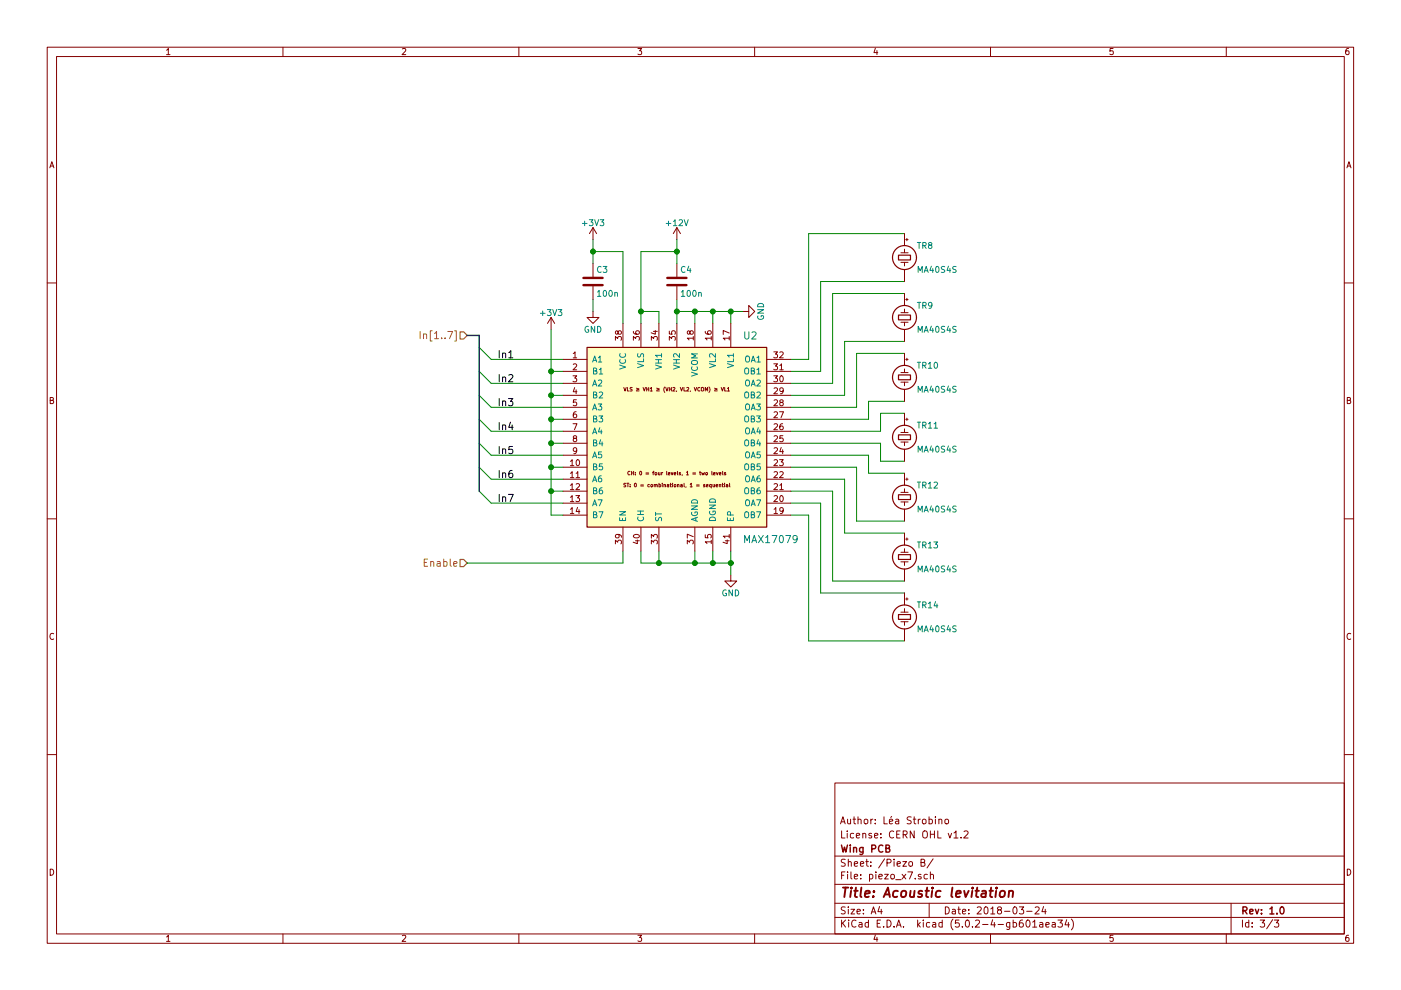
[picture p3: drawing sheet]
<svg xmlns="http://www.w3.org/2000/svg" width="297mm" height="210mm" viewBox="0 0 297 210" stroke-linecap="round" stroke-linejoin="round" font-family="sans-serif">
<g fill="none" stroke="#840000" stroke-width=".21">
<path d="M10 10h277v190h-277zM12 12h273v186h-273zM35.3 10.6l.4-.3v1.3M35.3 11.6h.7M60 10v2M85.3 10.4l.5-.1 .2 .3-.8 1h.8M110 10v2M135.3 10.3h.7l-.4 .5 .4 .1v.6l-.2 .1-.5-.1M160 10v2M185.6 10.2l-.3 1h.8M185.9 10.7v.9M210 10v2"/>
<path d="M236 10.3h-.6l-.1 .6 .6-.1 .1 .7-.2 .1-.5-.1M260 10v2M285.9 10.3h-.4l-.1 .3-.1 .7 .2 .3 .5-.1-.1-.7h-.4l-.2 .2M10.6 35.6l.4-1.3 .4 1.3M10.7 35.2h.6M285.6 35.6l.4-1.3 .4 1.3M285.7 35.2h.6M10 60h2M125.7 48.3v2.5M125.7 55.9v2.8M125.7 48.3l-.7 1.2M125.7 48.3l.8 1.2"/>
<path d="M143.5 48.3l-.8 1.2M143.5 48.3v2.5M143.5 48.3l.8 1.2M285 60h2M116.8 67.3l-.7 1.3M116.8 67.3v2.6M116.8 67.3l.8 1.3M125.7 66v1.3h1.3l-1.3 1.3-1.2-1.3h1.2M125.7 60.7v2.8M157.5 66h1.3v-1.2l1.2 1.2-1.2 1.3v-1.3M10.6 84.9l.6-.1 .1-.4-.7-.1v1.3h.6l.2-.5-.3-.2M285.6 84.9l.6-.1 .1-.4-.7-.1v1.3h.6l.2-.5-.3-.2"/>
<path d="M10 110h2M285 110h2M11.4 134.4a.58 .58 0 0 0-.8 .5 .58 .58 0 0 0 .8 .6M154.9 121.9v1.3h1.3l-1.3 1.3-1.2-1.3h1.2M286.4 134.4a.58 .58 0 0 0-.8 .5 .58 .58 0 0 0 .8 .6M10 160h2M285 160h2M177 166h108v32h-108zM178.2 174.7l.5-1.5 .5 1.5M178.4 174.2h.7M178.4 176.2v1.5h.7M179.6 176.2v.1"/>
<path d="M179.6 176.7v1M179.7 173.7l.1 .9 .3 .1 .2-.2M180.3 173.7v1M180.8 173.7h.6M181 176.8l-.4-.1-.3 .3v.5l.3 .2 .4-.1M181.1 173.2v1.3l.3 .2M181.6 177.2l.7-.2-.1-.2-.4-.1-.2 .2v.7h.6M181.9 173.8l.2-.1 .4 .1 .1 .9M181.9 173.2v1.5M182.9 176.8l.2-.1 .4 .1 .1 .9M182.9 176.7v1M183.3 173.8l.2-.1 .4 .1v.7l-.2 .2-.4-.2z"/>
<path d="M184.6 173.7v1M184.8 176.8l-.4-.1-.2 .2 .1 .2 .5 .1v.4h-.6M185.1 173.7l-.5 .3M185.4 177.2l.7-.2v-.2l-.5-.1-.2 .2 .1 .7h.6M185.6 174.5v.2M185.6 173.8v.1M186.8 177.5v.2M186.8 176.8v.1M187.4 173.2v1.5h.7M188.6 174.2l.7-.2-.1-.2-.4-.1-.2 .2v.7h.6M189.1 173.1l-.3 .2M189.5 176.3a.59 .59 0 0 0-.8 0 .59 .59 0 0 0-.1 .7 .56 .56 0 0 0 .3 .6 .56 .56 0 0 0 .6-.1"/>
<path d="M189.9 173.8h.6l.1 .9M190.1 176.9h.5M190.6 174l-.8 .3 .3 .4 .5-.1M190.8 176.2h-.7v1.5h.7M191.5 177l.7-.1 .1-.6-.3-.1h-.5v1.5M191.8 177l.5 .7M193.2 173.3l-.6-.1-.3 .3 .1 .3 .7 .2 .1 .2-.1 .3-.2 .2-.6-.1M193.6 173.7h.6M193.8 176.2v1.5l-.8-1.5v1.5M193.8 173.2v1.3l.4 .2M194.7 173.7v1M195.1 173.7l-.4 .3"/>
<path d="M195.6 173.8l.2-.1 .5 .1v.7l-.2 .2-.5-.2zM195.7 176.4a.5 .5 0 0 1 .6-.2 .5 .5 0 0 1 .3 .5v.5a.5 .5 0 0 1-.5 .5 .5 .5 0 0 1-.5-.5zM197 173.8l.4-.1 .3 .3-.1 .6h-.6M197 173.2v1.5M197.3 176.2v1.5M197.3 176.9h.8M198.1 176.2v1.5M198.3 173.2v.1M198.3 173.7v1M198.8 176.2v1.5h.7M199.1 173.8l.2-.1 .3 .1 .1 .9M199.1 173.7v1"/>
<path d="M200.4 173.8l.2-.1 .4 .1v.7l-.2 .2-.4-.2zM201 176.7l.4 1 .4-1M202.3 176.6l.4-.4v1.5M202.3 177.7h.8M203.8 177.5v.2M204.4 176.3l.6-.1 .3 .4-1 1.1h1M10.6 184.3a.65 .65 0 0 1 .8 .6 .65 .65 0 0 1-.8 .7zM35.3 198.7l.4-.4v1.3M35.3 199.6h.7M60 198v2M85.3 198.4l.5-.1 .2 .4-.8 .9h.8M110 198v2"/>
<path d="M135.3 198.3h.7l-.4 .5 .4 .1v.6l-.2 .1-.5-.1M160 198v2M177 194.5h108M177 191.5h108M177 187.5h108M177 181.5h108M178.4 195.1v1.5M178.4 185.6h.5M178.6 195.7l.7 .9M179.1 184.9h-.7v1.5M179.2 192.4l-.6-.1-.2 .3 .1 .3 .6 .3v.4l-.2 .2-.5-.1M179.2 182.2h-.6l-.2 .2 .1 .4 .6 .3v.4l-.2 .2-.5-.1"/>
<path d="M179.3 195.1l-.9 .8M179.7 184.9v.1M179.7 185.4v1M179.9 192.3v.1M179.9 182.8l.2-.1 .3 .1 .1 .9M179.9 182.2v1.5M179.9 192.8v1M179.9 195.1v.1M179.9 195.6v1M180.4 192.8h.8l-.8 1h.8M180.4 184.9v1.3l.2 .2M181.1 185.9l.7-.2v-.3h-.4l-.3 .2 .1 .7h.6"/>
<path d="M181.1 183.2l.7-.2v-.2l-.4-.1-.3 .2 .1 .7h.6M181.5 195.2a.59 .59 0 0 0-.8 0 .59 .59 0 0 0-.1 .7 .56 .56 0 0 0 .3 .6 .56 .56 0 0 0 .6-.1M181.7 193.3l.7-.2-.1-.2-.4-.1-.2 .2 .1 .7h.5M182.1 195.7h.6l.1 .9M182.4 183.2l.7-.2v-.2l-.5-.1-.2 .2 .1 .7h.6M182.5 186.2v.2M182.5 185.4v.2M182.8 195.9l-.5 .1-.2 .2 .2 .4 .5-.1M183.1 193.6v.2M183.1 192.9v.1M183.6 182.7h.5M183.8 182.2v1.3l.3 .2"/>
<path d="M184.1 195.7l-.4-.1-.3 .3 .1 .5 .2 .2 .4-.1M184.1 195.1v1.5M184.4 185.4h.4l.3 .2-.1 .6-.2 .2-.4-.1M184.4 185.4v1.5M184.6 183.5v.2M184.6 182.8v.1M184.7 193.8l.5-1.5 .5 1.5M184.8 193.3h.8M185.6 198.2l-.3 1h.8M185.7 184.9v.1M185.7 185.4v1M185.9 198.7v.9"/>
<path d="M186 195.8h.5M186.3 185.9l.8-.2-.1-.3h-.4l-.3 .2 .1 .7h.6M186.5 192.2l-.4 1.1h1M186.7 195.1h-.7v1.5h.7M186.8 192.8v1M187.4 196.4v.2M187.6 185.4h.7l-.7 1h.7M187.6 182.1l-1.3 1.9M188.1 195.1a.76 .76 0 0 1 .8 .7 .76 .76 0 0 1-.8 .8zM188.1 183l.7-.1 .1-.2-.1-.4-.2-.1h-.5v1.5M188.9 185.5l.2-.1 .5 .1v.7l-.3 .2-.4-.2zM189.6 196.4v.2"/>
<path d="M189.6 182.2v.1M189.6 182.7v1M189.9 186.5h1.2M190.1 196.6l.5-1.5 .5 1.5M190.2 183.2l.7-.2-.1-.2-.4-.1-.2 .2 .1 .7h.5M190.2 196.1h.7M191.3 185.4l.7 1M191.4 182.7h.8l-.8 1h.8M191.6 196.4v.2M192 185.4l-.7 1M192.5 184.9h1l-.7 1.5M192.8 182.8l.2-.1 .4 .1v.7l-.2 .2-.4-.2z"/>
<path d="M194.1 186.2v.2M194.6 195.1v1.5M194.7 196l.4 .6M195.1 195.6l-.5 .5M195.3 185.4h-.4l-.2 .2 .1 .2 .5 .1v.4h-.6M195.3 182.9l.7-.1v-.5l-.7-.1v1.5h.5l.3-.2v-.3l-.3-.3M195.8 195.1v.1M195.8 195.6v1M196.6 185.4h-.4l-.3 .2 .1 .6 .2 .2 .4-.1M197 191.5v3M197.1 195.7l-.4-.1-.3 .3 .1 .5 .2 .2 .4-.1M197.3 185.5l.2-.1h.3l.1 1"/>
<path d="M197.3 184.9v1.5M197.8 195.7h.5l.1 .9M197.8 182.1l-1.3 1.9M198.4 195.9l-.7 .3 .2 .4 .5-.1M199.8 195.7l-.5-.1-.2 .3v.5l.2 .2 .5-.1M199.8 195.1v1.5M200.4 192.3a.75 .75 0 0 1 .9 .7 .75 .75 0 0 1-.9 .8zM201.9 192.9h.6l.1 .9M202.1 194.9a1.71 1.71 0 0 0 0 2.3M202.6 193.1l-.5 .1-.2 .2 .2 .4 .5-.1M203.1 192.8h.5M203.3 192.3v1.3l.3 .2"/>
<path d="M203.3 195.1h-.7l-.1 .7 .8-.1 .1 .2-.1 .5-.2 .2-.6-.2M204 196.4v.2M204.1 193.3l.7-.2-.1-.2-.4-.1-.2 .2v.7h.6M204.8 195.2l.3-.1a.81 .81 0 0 1 .5 .7 .81 .81 0 0 1-.5 .8l-.3-.2-.1-.4zM205.4 193.6v.2M205.4 192.9v.1M206.2 196.4v.2M206.8 195.2l.6-.1 .2 .1 .1 .3-.9 1.1h.9M207.2 192.4l.6-.1 .3 .4-1 1.1h1M208.3 196h1.2M208.8 192.4l.3-.1a.86 .86 0 0 1-.1 1.5 1 1 0 0 1-.2-1.4zM210 198v2"/>
<path d="M210.1 192.7l.4-.4v1.5M210.1 193.8h.8M210.5 195l-.4 1.1h.9M210.8 195.6v1M211.6 196h1.2M211.8 192.9l-.3-.3 .1-.2 .2-.1 .4 .1 .1 .2v.2l-.5 .1-.3 .3 .1 .4 .2 .2h.3l.2-.3v-.3l-.2-.3M213 193.2h1.1M214.1 195.6l-.1 1.3-.2 .2-.3-.1M214.1 195.7l-.4-.1-.3 .3 .1 .5 .2 .2 .4-.1M214.8 195.7l.4-.1 .3 .3v.5l-.3 .2-.4-.1M214.8 195.1v1.5M214.9 192.4l.2-.1a.8 .8 0 0 1 .5 .7 .8 .8 0 0 1-.5 .8l-.3-.6z"/>
<path d="M216.1 192.3h.9l-.4 .6 .4 .1v.6l-.2 .2-.7-.2M216.8 195.1h-.4a1.11 1.11 0 0 0-.1 1.4l.4 .1 .2-.2 .1-.5-.3-.2h-.4l-.2 .2M217.7 195.2l.2-.1a.8 .8 0 0 1 .5 .7 .8 .8 0 0 1-.5 .8l-.4-.6zM217.7 193.2h1.1M218.9 195.5l.5-.4v1.5M218.9 196.6h.9M219.5 192.4l.5-.1 .3 .1v.3l-.9 1.1h.9M220.4 195.7h.6l.1 .9M221.1 195.9l-.5 .1-.2 .2 .2 .4 .5-.1M221.3 192.2l-.4 1.1h.9M221.6 192.8v1M221.7 196.1l.8-.2-.1-.2-.5-.1-.2 .2 .1 .7h.6"/>
<path d="M223.1 195.7h.6v.9M223.7 195.9l-.5 .1-.2 .2 .2 .4 .5-.1M224.3 195.1h.9l-.5 .6 .5 .1v.6l-.3 .2-.6-.2M226.2 195l-.4 1.1h.9M226.5 195.6v1M227.2 194.9a1.71 1.71 0 0 1 0 2.3M236 198.3h-.6l-.1 .6 .6-.1 .1 .7-.2 .1-.5-.1M260 198v2M261 191.5v6.5M263.4 195.1v1.5M264.8 195.7l-.5-.1-.2 .3 .1 .6h.6M264.8 195.1v1.5"/>
<path d="M265.5 196.4v.2M265.5 195.7v.1M267.2 195.1h.9l-.5 .6 .4 .1v.6l-.2 .2-.6-.2M269.8 195l-1.2 1.9M270.2 195.1h.9l-.5 .6 .4 .1v.6l-.2 .2-.6-.2M285.6 184.3a.65 .65 0 0 1 .8 .6 .65 .65 0 0 1-.8 .7zM285.9 198.3h-.4l-.1 .3-.1 .7 .2 .3 .5-.1-.1-.7h-.4l-.2 .2"/>
</g>
<g fill="none" stroke="#840000" stroke-width=".3">
<path d="M178.4 179.2l.4 1.5 .2-1.1 .3 1.1 .4-1.5M180.3 179.2v.1M180.3 179.7v1M181 179.8l.2-.1 .3 .1 .1 .9M181 179.7v1M183 179.7v1.2l-.3 .3-.4-.1M183 179.8l-.5-.1-.3 .3 .1 .5 .2 .2 .5-.1M184.8 180l.7-.1 .2-.2-.2-.5h-.7v1.5M187.2 179.3a.59 .59 0 0 0-.8 0 .59 .59 0 0 0-.1 .7 .56 .56 0 0 0 .2 .6 .56 .56 0 0 0 .7-.1M187.8 179.9l.7-.1v-.5l-.7-.1v1.5h.6l.2-.2 .1-.3-.4-.3M263.5 193.1l.7-.1 .2-.2-.1-.4-.2-.1h-.6v1.5M263.9 193.1l.5 .7"/>
<path d="M265 193.3l.7-.2-.1-.2-.4-.1-.2 .2v.7h.6M266.2 192.8l.3 1 .4-1M267.5 193.6v.2M267.5 192.9v.1M269.2 192.7l.5-.4v1.5M269.2 193.8h.9M270.7 193.6v.2M271.5 192.4l.2-.1a.8 .8 0 0 1 .6 .7 .8 .8 0 0 1-.6 .8l-.3-.6z"/>
</g>
<g fill="none" stroke="#840000" stroke-width=".41">
<path d="M178.7 188.2h1.2M179.3 188.2l-.3 2M180.4 188.9l-.1 1.3M180.5 188.2v.2l.1-.1-.1-.1v.2M181.1 188.9h.8M181.5 188.2l-.2 1.7v.2l.4 .1M182.6 188.2l-.2 1.7 .3 .3M183.4 189.5l1-.2v-.3l-.6-.1-.3 .3-.1 .9h.8M185.2 190l-.1 .2M185.3 189l.1 .1-.1 .1v-.2v.2M187.4 190.2l.9-2 .4 2M187.6 189.6h1"/>
<path d="M190.4 189l-.6-.1-.3 .2-.2 .7 .3 .4 .6-.1M191.2 189.1l.3-.2 .6 .2v.7l-.5 .4a.48 .48 0 0 1-.6-.4zM193.1 188.9l-.1 1.2 .5 .1 .3-.2M193.9 188.9l-.1 1.3M195.5 189a.52 .52 0 0 0-.8 .3l.3 .2 .5 .1v.3l-.3 .3-.6-.1M196.2 188.9h.8M196.6 188.2l-.2 1.7v.2l.4 .1M197.6 188.9l-.1 1.3M197.7 188.2v.2l.1-.1-.1-.1v.2M199.4 189h-.7l-.2 .3-.1 .5 .3 .4 .6-.1M201.9 188.2l-.2 1.7 .3 .3M202.7 189.5l1-.2v-.3l-.6-.1-.3 .3-.1 .9h.8"/>
<path d="M204.4 188.9l.3 1.3 .7-1.3M206.1 188.9l-.1 1.3M206.2 188.2v.2M206.8 188.9h.8M207.2 188.2l-.2 1.7v.2l.4 .1M208.2 189h.8l-.1 1.2M209 189.3l-.6 .1a.4 .4 0 0 0-.4 .4 .4 .4 0 0 0 .3 .4l.6-.1M209.8 188.9h.7M210.1 188.2l-.2 1.7 .1 .2 .4 .1M211.2 188.9l-.2 1.3M211.3 188.2l-.1 .1 .1 .1v-.2v.2M212.1 189.1l.3-.2 .6 .2v.7l-.4 .4-.6-.2z"/>
<path d="M213.9 189.1l.4-.2 .4 .1v1.2M214 188.9l-.2 1.3"/>
</g>
<g fill="none" stroke="#008484" stroke-width=".21">
<path d="M123.5 47.4h1M124 46.9v1M124.9 46.6h.8l-.4 .5 .4 .1v.4l-.2 .3-.6-.2M126.1 46.6l.4 1.3 .4-1.3M127.2 46.6h.8l-.4 .5 .4 .1v.5l-.2 .2-.6-.2M127.5 56.6a.56 .56 0 0 0-.8 .5 .56 .56 0 0 0 .8 .5M127.9 56.5h.8l-.5 .5 .4 .1 .1 .4-.3 .3-.5-.2M141.2 47.4h1M141.7 46.9v1M142.8 46.9l.3-.3v1.3M142.8 47.9h.7M144 46.7l.5-.1 .2 .3-.8 1h.8"/>
<path d="M145.1 46.6l.4 1.3 .4-1.3M114.6 66.4h1M115.1 65.9v1M116.1 65.6h.7l-.4 .5 .4 .1v.5l-.2 .2-.5-.1M117.2 65.6l.4 1.3 .4-1.3M118.3 65.6h.8l-.4 .5 .4 .1v.6l-.2 .1-.6-.1M124.7 69.3a.59 .59 0 0 0-.7 .5 .59 .59 0 0 0 .7 .6l.1-.5h-.2M126.1 69.2v1.3l-.8-1.3v1.3M126.7 61.9l.3-.3v1.2M126.7 62.8h.7M126.7 69.2a.64 .64 0 0 1 .7 .6 .64 .64 0 0 1-.7 .7zM128 61.7l.2-.1a.69 .69 0 0 1 .4 .6 .69 .69 0 0 1-.4 .6l-.3-.4z"/>
<path d="M129.2 61.7l.2-.1a.67 .67 0 0 1 .4 .6 .67 .67 0 0 1-.4 .6l-.3-.4zM130.4 62.1h.4l.1 .7M130.4 62v.8M160.6 65.7h1.3l-1.3 .7h1.3M160.7 67a.59 .59 0 0 0 .6 .7 .59 .59 0 0 0 .5-.7l-.4-.1v.3M160.8 64.5a.66 .66 0 0 1 .8-.1 .66 .66 0 0 1 .3 .6h-1.3zM153.9 125.1a.59 .59 0 0 0-.7 .6 .59 .59 0 0 0 .7 .6l.1-.5h-.2M155.3 125.1v1.2l-.7-1.2v1.2M155.9 125.1a.64 .64 0 0 1 .7 .6 .64 .64 0 0 1-.7 .6z"/>
</g>
<path d="M123.7 58.9h4.1M123.7 60.5h4.1" fill="none" stroke="#840000" stroke-width=".51"/>
<path d="M135.9 53.3v12.7h3.8v2.6M143.5 63.5v2.5h3.8v2.6M154.9 66v2.6" fill="none" stroke="#008400" stroke-width=".21"/>
<circle cx="147.3" cy="66" r=".51" fill="#008400"/>
<circle cx="147.3" cy="66" r=".51" fill="none" stroke="#008400" stroke-width=".25"/>
<path d="M151.1 66v2.6" fill="none" stroke="#008400" stroke-width=".21"/>
<circle cx="151.1" cy="66" r=".51" fill="#008400"/>
<circle cx="151.1" cy="66" r=".51" fill="none" stroke="#008400" stroke-width=".25"/>
<circle cx="154.9" cy="66" r=".51" fill="#008400"/>
<circle cx="154.9" cy="66" r=".51" fill="none" stroke="#008400" stroke-width=".25"/>
<path d="M125.7 50.8v2.5h6.4v15.3M125.7 63.5v2.5" fill="none" stroke="#008400" stroke-width=".21"/>
<circle cx="125.7" cy="53.3" r=".51" fill="#008400"/>
<circle cx="125.7" cy="53.3" r=".51" fill="none" stroke="#008400" stroke-width=".25"/>
<path d="M143.5 50.8v2.5h-7.6" fill="none" stroke="#008400" stroke-width=".21"/>
<circle cx="135.9" cy="66" r=".51" fill="#008400"/>
<circle cx="135.9" cy="66" r=".51" fill="none" stroke="#008400" stroke-width=".25"/>
<circle cx="143.5" cy="53.3" r=".51" fill="#008400"/>
<circle cx="143.5" cy="53.3" r=".51" fill="none" stroke="#008400" stroke-width=".25"/>
<circle cx="143.5" cy="66" r=".51" fill="#008400"/>
<circle cx="143.5" cy="66" r=".51" fill="none" stroke="#008400" stroke-width=".25"/>
<path d="M135.9 119.4h3.8" fill="none" stroke="#008400" stroke-width=".21"/>
<circle cx="147.3" cy="119.4" r=".51" fill="#008400"/>
<circle cx="147.3" cy="119.4" r=".51" fill="none" stroke="#008400" stroke-width=".25"/>
<path d="M151.1 116.8v2.6M154.9 116.8v2.6" fill="none" stroke="#008400" stroke-width=".21"/>
<circle cx="151.1" cy="119.4" r=".51" fill="#008400"/>
<circle cx="151.1" cy="119.4" r=".51" fill="none" stroke="#008400" stroke-width=".25"/>
<path d="M135.9 116.8v2.6M139.7 116.8v2.6" fill="none" stroke="#008400" stroke-width=".21"/>
<circle cx="139.7" cy="119.4" r=".51" fill="#008400"/>
<circle cx="139.7" cy="119.4" r=".51" fill="none" stroke="#008400" stroke-width=".25"/>
<path d="M116.8 99.1h2.6" fill="none" stroke="#008400" stroke-width=".21"/>
<circle cx="116.8" cy="99.1" r=".51" fill="#008400"/>
<circle cx="116.8" cy="99.1" r=".51" fill="none" stroke="#008400" stroke-width=".25"/>
<path d="M116.8 88.9h2.6" fill="none" stroke="#008400" stroke-width=".21"/>
<circle cx="116.8" cy="88.9" r=".51" fill="#008400"/>
<circle cx="116.8" cy="88.9" r=".51" fill="none" stroke="#008400" stroke-width=".25"/>
<path d="M116.8 83.8h2.6" fill="none" stroke="#008400" stroke-width=".21"/>
<circle cx="116.8" cy="83.8" r=".51" fill="#008400"/>
<circle cx="116.8" cy="83.8" r=".51" fill="none" stroke="#008400" stroke-width=".25"/>
<path d="M116.8 78.7h2.6" fill="none" stroke="#008400" stroke-width=".21"/>
<circle cx="116.8" cy="78.7" r=".51" fill="#008400"/>
<circle cx="116.8" cy="78.7" r=".51" fill="none" stroke="#008400" stroke-width=".25"/>
<circle cx="154.9" cy="119.4" r=".51" fill="#008400"/>
<circle cx="154.9" cy="119.4" r=".51" fill="none" stroke="#008400" stroke-width=".25"/>
<g fill="none" stroke="#848400" stroke-width=".21">
<path d="M89.1 70.3v1.5M89.8 70.9l.2-.1 .4 .1v.9M89.8 70.8v1M91.6 70.1h-.4v2.2h.4M92.1 70.7l.5-.4v1.5M92.1 71.8h.9M93.6 71.7v.1M94.4 71.7v.1M94.9 70.3h1.1l-.7 1.5M96.4 70.1h.3v2.2h-.3M89.9 119.3h.5M90.7 118.5h-.8v1.6h.8"/>
<path d="M91.3 119.2l.2-.2 .4 .1 .1 1M91.3 119v1.1M92.7 119.1h.6v1M93.3 119.4l-.5 .1-.2 .2 .2 .4 .5-.1M94.1 119.1l.4-.1 .3 .3-.1 .7h-.6M94.1 118.5v1.6M95.5 118.5v1.3l.2 .3M96.2 119.6l.7-.2-.1-.3-.4-.1-.2 .3v.7h.6"/>
</g>
<path d="M97.5 70.4h.8l.8 .7-.8 .8h-.8zM97.5 118.6h.8l.8 .8-.8 .7h-.8z" fill="none" stroke="#848400" stroke-width=".25"/>
<path d="M101.6 73.7l2.5 2.5h15.3M101.6 78.7l2.5 2.6h15.3M101.6 83.8l2.5 2.6h15.3M101.6 88.9l2.5 2.5h15.3M101.6 94l2.5 2.5h15.3M101.6 104.1l2.5 2.6h15.3M119.4 104.1h-2.6v5.1h2.6M132.1 116.8v2.6h-33M147.3 116.8v2.6" fill="none" stroke="#008400" stroke-width=".21"/>
<path d="M99.1 71.1h2.5" fill="none" stroke="#000084" stroke-width=".3"/>
<g fill="none" stroke="#000" stroke-width=".21">
<path d="M105.8 74.3v1.6M105.8 79.4v1.5M106.6 75l.2-.1h.3l.1 1M106.6 74.9v1M106.6 79.9v1M107.9 74.8l.4-.5v1.6M107.9 79.6l.6-.2 .2 .5-.9 1h.9M107.9 75.9h.8M105.8 84.5v1.5M105.8 89.6v1.5M105.8 94.7v1.5M106.6 80.1l.2-.2 .3 .1 .1 .9"/>
<path d="M106.6 85.1l.2-.1 .3 .1 .1 .9M106.6 90.2l.2-.1 .3 .1 .1 .9M106.6 95.3l.2-.1 .3 .1 .1 .9M106.6 85v1M106.6 90.1v1M106.6 95.2v1M107.8 84.5h.9l-.5 .6 .5 .1v.7l-.2 .1-.7-.1M108.2 89.5l-.3 1.1h.9M108.6 90.1v1M108.7 94.7h-.7l-.1 .7 .7-.1 .1 .2v.5l-.2 .2-.6-.2M105.8 104.8v1.5M106.6 105.5l.2-.2 .3 .1 .1 .9"/>
<path d="M106.6 105.3v1M107.8 104.8h1l-.6 1.5"/>
</g>
<circle cx="116.8" cy="104.1" r=".51" fill="#008400"/>
<circle cx="116.8" cy="104.1" r=".51" fill="none" stroke="#008400" stroke-width=".25"/>
<path d="M101.6 99.1l2.5 2.5h15.3M116.8 94h2.6" fill="none" stroke="#008400" stroke-width=".21"/>
<path d="M105.8 99.7v1.6M108.6 99.7l-.4 .1a1.04 1.04 0 0 0 0 1.5l.5-.2v-.5l-.2-.3-.5 .1-.1 .2M106.6 100.4l.2-.1h.3l.1 1M106.6 100.3v1" fill="none" stroke="#000" stroke-width=".21"/>
<circle cx="116.8" cy="94" r=".51" fill="#008400"/>
<circle cx="116.8" cy="94" r=".51" fill="none" stroke="#008400" stroke-width=".25"/>
<g fill="none" stroke="#008400" stroke-width=".21">
<path d="M191.8 59.7h-17.8v19h-6.4M191.8 49.5h-20.3v26.7h-3.9M191.8 74.9h-10.2v11.5h-14M191.8 72.4h-12.7v11.4h-11.5M191.8 62.2h-15.3v19.1h-8.9M167.6 94h19.1v3.8h5.1M167.6 96.5h16.6v3.8h7.6M167.6 99.1h14v11.4h10.2M191.8 87.6h-5.1v3.8h-19.1M191.8 85.1h-7.6v3.8h-16.6M167.6 101.6h11.5v11.4h12.7M167.6 104.1h8.9v19.1h15.3"/>
<path d="M167.6 106.7h6.4v19h17.8M167.6 109.2h3.9v26.7h20.3"/>
</g>
<path d="M141.5 58.9h4M141.5 60.5h4" fill="none" stroke="#840000" stroke-width=".51"/>
<path d="M143.5 55.9v2.8M143.5 60.7v2.8" fill="none" stroke="#840000" stroke-width=".21"/>
<path d="M145.2 56.6a.56 .56 0 0 0-.8 .5 .56 .56 0 0 0 .8 .5M146 56.4l-.3 .9h.8M146.3 56.9v.9M144.4 61.9l.4-.3v1.2M144.4 62.8h.8M145.8 61.7l.2-.1a.69 .69 0 0 1 .4 .6 .69 .69 0 0 1-.4 .6l-.3-.4zM147 61.6h.2a.67 .67 0 0 1 .4 .6 .67 .67 0 0 1-.4 .6 .83 .83 0 0 1-.2-1.2zM148.1 62.1h.5l.1 .7M148.1 62v.8" fill="none" stroke="#008484" stroke-width=".21"/>
<path d="M124.5 73.7h38.1v38.1h-38.1z" fill="#ffffc2"/>
<g fill="none" stroke="#840000" stroke-width=".25">
<path d="M190.5 54.1h2.5v1h-2.5zM124.5 73.7h38.1v38.1h-38.1zM190.5 66.8h2.5v1h-2.5zM190.5 79.5h2.5v1h-2.5zM190.5 92.2h2.5v1h-2.5zM190.5 104.9h2.5v1h-2.5zM190.5 117.6h2.5v1h-2.5zM190.5 130.3h2.5v1h-2.5z"/>
<circle cx="191.8" cy="54.6" r="2.54"/>
<circle cx="191.8" cy="67.3" r="2.54"/>
<circle cx="191.8" cy="92.7" r="2.54"/>
<circle cx="191.8" cy="80" r="2.54"/>
<circle cx="191.8" cy="118.1" r="2.54"/>
<circle cx="191.8" cy="105.4" r="2.54"/>
<circle cx="191.8" cy="130.8" r="2.54"/>
</g>
<g fill="none" stroke="#840000" stroke-width=".21">
<path d="M191 55.6h1.5M191 53.6h1.5M191.8 49.5v2.6M191.8 52.8v.8M191.8 55.6v.8M191.8 57.2v2.5M192 50.8h.5M192.3 50.5v.6M119.4 76.2h5.1M119.4 78.7h5.1M121.5 79.7h.8l-.5 .5 .4 .1 .1 .4-.3 .2-.5-.1M121.5 75l.4-.4v1.3"/>
<path d="M121.5 77.3l.5-.2 .3 .4-.8 .9h.8M121.5 75.9h.8M130.5 72.1v-.8l.5 .5 .1-.4h.5l.1 .2-.1 .5M131 70.4l.3-.3h.2l.2 .3v.3l-.2 .2-.4-.1-.1-.4-.2-.3-.3 .3 .1 .4h.3l.1-.2M132.1 68.6v5.1M134.3 72.1v-.8l.5 .5 .1-.4h.5l.2 .2-.2 .5M134.3 70.3l.1 .4 .4 .2 .6-.1 .1-.5-.2-.2-.5 .2v.3l.2 .3M135.9 68.6v5.1M138.1 72.1v-.8l.5 .5 .1-.4h.5l.2 .2-.2 .5M138.5 70.3h.9M138.9 70.1v.8l-.9-.3M139.7 68.6v5.1"/>
<path d="M141.9 72.1v-.8l.5 .5 .1-.4h.6l.1 .2-.1 .5M141.9 70.2v.6l.6 .1-.1-.5 .2-.3h.4l.2 .3-.1 .5M143.5 68.6v5.1M146.3 70.4l.2-.3h.3l.2 .3-.1 .3-.1 .2-.4-.1-.1-.4-.3-.3-.3 .3 .1 .4h.4l.1-.2M147 71.7h-1.3l.4 .4M147 71.3v.8M147.3 68.6v5.1M149.5 70.3l.2 .4 .4 .2 .6-.1v-.5l-.1-.2-.5 .2-.1 .3 .3 .3M150.8 71.7h-1.3l.4 .4M150.8 71.3v.8M151.1 68.6v5.1M154.6 71.7h-1.3l.4 .4"/>
<path d="M154.6 70.6l-1.3-.5v.8M154.6 71.3v.8M154.9 68.6v5.1M162.6 76.2h5M162.6 78.7h5M164.1 79.7h.7l-.4 .5 .4 .1v.5l-.2 .1-.5-.1M164.1 77.1h.7l-.4 .5 .4 .1v.6l-.2 .1-.5-.1M164.1 74.6h.7l-.4 .5 .4 .1v.5l-.2 .2-.5-.2M165.3 77.5l.4-.4v1.3M165.3 74.7l.5-.1 .3 .4-.8 .9h.8M165.3 78.4h.8M165.5 79.8l.1-.1a.67 .67 0 0 1 .5 .6 .67 .67 0 0 1-.5 .6 .83 .83 0 0 1-.1-1.1z"/>
<path d="M191 68.3h1.5M191 66.3h1.5M191 79h1.5M191.8 62.2v2.6M191.8 65.5v.8M191.8 68.3v.8M191.8 69.9v2.5M191.8 74.9v2.6M191.8 78.2v.8M192 76.2h.5M192 63.5h.5M192.3 63.2v.6"/>
<path d="M192.3 75.9v.6M119.4 99.1h5.1M119.4 96.5h5.1M119.4 94h5.1M119.4 91.4h5.1M119.4 88.9h5.1M119.4 86.4h5.1M119.4 83.8h5.1M119.4 81.3h5.1M120.9 97.8l.4-.3v1.2M120.9 98.7h.8M121.5 89.8h.8l-.5 1.3"/>
<path d="M121.8 92.9l-.3-.3 .3-.2h.2l.3 .2-.1 .2-.7 .4v.2l.3 .2h.3l.2-.2v-.2l-.3-.3M121.8 82.2l-.3 .9h.8M122.1 87.3h-.2a.79 .79 0 0 0-.1 1.3l.3-.1 .2-.5-.3-.2h-.2l-.3 .2M122.1 82.7v.8M122.2 84.8h-.6l-.1 .6 .5-.2 .3 .3v.3l-.3 .2-.5-.1M122.3 97.6l.2-.1a.67 .67 0 0 1 .4 .6 .67 .67 0 0 1-.4 .6l-.4-.5zM122.3 95.5l-.3 .2h-.3l-.2-.2 .1-.5 .4-.1 .3 .3-.2 .9-.4 .1M132.3 82.1l.2 .8 .3-.8M133 82.1v.8h.4M133.6 100a.34 .34 0 0 0-.5 .3 .34 .34 0 0 0 .5 .3M133.9 99.9v.8M134 82.2h-.4v.2l.4 .4-.1 .1h-.3"/>
<path d="M134.3 99.9v.8M134.9 82.3l.6 .2-.6 .2M134.9 82.9h.6M135.7 100l.1-.1a.35 .35 0 0 1 .3 .4 .35 .35 0 0 1-.4 .3zM136.3 82.1l.3 .8 .3-.8M137.1 82.1v.8M137.1 82.5h.4M137.5 82.1v.8M137.9 82.4l.2-.3v.8M137.9 82.9h.4M138.7 99.9l-.2 .1v.7M139.2 82.3l.6 .2-.6 .2"/>
<path d="M139.2 82.9h.6M140.9 82l-.2 .6 .2 .6M141.1 82.1l.3 .8 .3-.8M141.4 99.9l.1 .8M141.9 82.5h.4M141.9 82.1v.8M142.3 82.1v.8M142.7 82.2l.3-.1 .1 .3-.5 .5h.5M143.5 82.9l-.1 .1M143.6 99.9l.1 .8M144.2 82.1l.3 .8 .3-.8M145 82.1v.8h.4"/>
<path d="M145.6 82.2l.3-.1 .1 .3-.4 .5h.4M146.4 82.9l-.1 .1M147.2 82.1l.2 .8 .3-.8M148.4 82.2a.33 .33 0 0 0-.5 .3 .33 .33 0 0 0 .5 .3M148.4 99.9v.7l.2 .1M148.7 82.2h.4v.7l-.4-.1zM149.5 82.9v-.8l.3 .6 .2-.6v.8M150.3 82v.1a.85 .85 0 0 1 0 1.1M150.9 99.9l.1 .8M151.5 82.3l.6 .2-.6 .2M151.5 82.9h.6M152.9 82.1l.3 .8 .2-.8"/>
<path d="M153.2 99.9l.1 .8M153.6 82.1v.8h.4M154.2 82.4l.3-.3v.8M154.2 82.9h.5M162.6 99.1h5M162.6 96.5h5M162.6 94h5M162.6 91.4h5M162.6 88.9h5M162.6 86.4h5M162.6 83.8h5M162.6 81.3h5"/>
<path d="M164.1 97.6l.5-.1 .2 .3-.7 .9h.7M164.1 95l.5-.1 .2 .4-.7 .9h.7M164.1 92.5l.5-.1 .2 .3-.7 .9h.7M164.1 90l.5-.2 .2 .4-.7 .9h.7M164.1 87.4l.5-.1 .2 .4-.7 .9h.7M164.1 84.9l.5-.1 .2 .3-.7 .9h.7M164.1 82.3l.5-.1 .2 .4-.7 .9h.7M165.3 97.5h.8l-.5 .4 .4 .2 .1 .4-.3 .2-.5-.1M165.3 87.3h.8l-.5 1.3M165.6 85.3l-.2-.1v-.3l.4-.1 .3 .2-.1 .2-.7 .3 .1 .4 .2 .1h.3l.2-.2v-.3l-.3-.2M165.6 94.9l-.3 .9h.8M165.9 89.8l-.4 .2-.2 .4 .1 .6 .5 .1 .2-.2-.2-.5-.3-.1-.3 .3"/>
<path d="M165.9 95.4v.8M166 92.4h-.6l-.1 .6 .5-.1 .3 .2v.3l-.3 .2-.5-.1M166.1 82.8l-.3 .2h-.3l-.1-.7 .4-.1 .3 .3-.1 .7-.2 .2-.3 .1M191 81h1.5M191 93.7h1.5M191 91.7h1.5M191.8 81v.8M191.8 82.6v2.5M191.8 87.6v2.6M191.8 90.9v.8M191.8 93.7v.8M191.8 95.3v2.5"/>
<path d="M192 88.9h.5M192.3 88.6v.6M119.4 101.6h5.1M119.4 104.1h5.1M119.4 106.7h5.1M119.4 109.2h5.1M120.9 100.4l.4-.4v1.3M120.9 102.9l.4-.4v1.3M120.9 105.4l.4-.3v1.2M120.9 108l.4-.4v1.3M120.9 101.3h.8M120.9 103.8h.8"/>
<path d="M120.9 106.3h.8M120.9 108.9h.8M122.1 105.1h.8l-.4 .5 .3 .1 .1 .4-.3 .2-.5-.1M122.1 100.4l.4-.4v1.3M122.1 102.7l.5-.2 .3 .4-.8 .9h.8M122.1 101.3h.8M122.5 107.6l-.4 .9h.8M122.8 108.1v.8M130.5 115.3v-.8l.5 .5 .1-.4h.5l.1 .2-.1 .5M131 113.3l.3 .3-.1 .3-.6 .1-.1-.4 .2-.3 .7 .1 .3 .2v.3M132.1 111.8v5M132.7 102.5h-.4v.3l.4 .3-.4 .1"/>
<path d="M132.9 102.5h.5M133.1 102.5v.7M133.6 103.1v.1M133.6 102.8h.1M133.9 100.3h.4M134.4 113.4a.61 .61 0 0 1 .7-.2 .61 .61 0 0 1 .4 .7 .76 .76 0 0 1-1.2-.3zM134.6 102.5h.1a.35 .35 0 0 1 .3 .4 .35 .35 0 0 1-.4 .2zM134.7 100.6v.1M134.7 100.2v.1M134.7 114.7h.9M135.1 114.5v.8l-.9-.3M135.8 102.8h.6"/>
<path d="M135.8 103h.6M135.9 111.8v5M137 100.3h.5M137 100.5h.5M137.7 102.8l-.2-.1-.2 .2 .1 .3h.3M138 102.8h.4l-.1 .4h-.3zM138.1 115.3v-.8l.5 .5 .1-.4h.5l.2 .2-.2 .5M138.1 114.1v-.8l.5 .4 .1-.3 .4-.1 .3 .3-.2 .5M138.4 100.2h.3M138.7 102.8h.3v.4M138.7 102.7v.5M138.9 100.3h.3v.4h-.3z"/>
<path d="M139 102.8h.4v.4M139.6 100.2v.5l.3-.1M139.7 111.8v5M139.7 102.5v.7h.3l.1-.4h-.4M139.9 100.2v.5M140.3 100.2v.5M140.4 102.5h.1M140.4 102.7v.5M140.5 100.2l-.2 .1M140.8 102.8h.3v.4M140.8 102.7v.5M141.5 102.8h.3v.4h-.3v-.2l.3-.1"/>
<path d="M141.7 100.4h.4l-.1-.2-.3 .1v.4h.3M142 102.7h.3M142.2 102.5v.6l.1 .1M142.3 100.2l.2 .5 .2-.5M142.6 102.5h.1M142.6 102.7v.5M142.9 100.4h.4v-.2l-.4 .1 .1 .4h.3M143 102.8h.3v.4l-.3-.1zM143.6 102.8h.3l.1 .4M143.6 102.7v.5M144.3 100.2h-.2l-.1 .1 .3 .3-.3 .1M144.3 102.8h.3l.1 .4h-.4v-.2l.4-.1"/>
<path d="M144.7 100.7l-.1 .1M145 102.5l.1 .7M145.5 103.2l-.1 .1M145.5 100.2l.3-.3v.8M145.5 100.7h.5M145.7 115.3v-.8l.5 .5 .1-.4h.6l.1 .2-.1 .5M146.3 102.7l.3-.2v.7M146.3 103.2h.5M146.9 100.3h.6M146.9 100.5h.6M147 113.8l-1.3-.5v.8M147.3 111.8v5"/>
<path d="M147.7 102.8h.6M147.7 103h.6M148.3 100.2h.3M148.8 100.2l.1 .5 .2-.4 .1 .4 .2-.5M149.5 102.8h-.4l.4 .2v.2h-.4M149.5 113.4v.6h.6l-.1-.4 .3-.3h.3l.2 .3-.1 .4M149.7 100.2l.3 .1-.1 .4-.3-.2zM149.8 103l.3-.1v-.1h-.3v.4h.3M150.8 102.8l-.2-.1-.2 .2 .1 .3h.3M150.8 114.9h-1.3l.4 .4M150.8 102.7v.8M150.8 114.5v.8"/>
<path d="M151.1 111.8v5M151.2 102.7v.5l.3-.1M151.3 100.4h.3v-.2l-.3 .1v.4h.3M151.5 102.7v.5M151.8 103l.4-.1-.1-.1h-.3v.4h.3M151.9 100.2l.2 .5 .2-.5M152.5 102.8h.3v.4M152.5 102.7v.5M152.5 100.4h.4l-.1-.2h-.2l-.1 .4 .3 .1M153.1 102.7h.3M153.2 102.5v.6l.2 .1M153.6 102.5h.1"/>
<path d="M153.6 102.7v.5M153.8 114.7h.8M153.8 100.2h-.1l-.1 .1 .3 .3-.3 .1M154 102.8h.3v.4h-.3v-.2l.3-.1M154.2 114.5v.8l-.9-.3M154.6 113.7h-1.3l.4 .3M154.6 113.3v.7M154.7 102.5l.1 .7M154.9 111.8v5M162.6 101.6h5M162.6 104.1h5M162.6 106.7h5"/>
<path d="M162.6 109.2h5M164.1 108l.4-.4v1.3M164.1 105.2l.5-.1 .2 .3-.7 .9h.7M164.1 102.7l.5-.2 .2 .4-.7 .9h.7M164.1 100.1l.5-.1 .2 .4-.7 .9h.7M164.1 108.9h.7M165.3 102.9l.4-.4v1.3M165.3 100.1l.5-.1 .3 .4-.8 .9h.8M165.3 103.8h.8M165.5 105.2l.1-.1a.67 .67 0 0 1 .5 .6 .67 .67 0 0 1-.5 .6l-.3-.4zM166.1 108.2l-.3 .2h-.3l-.1-.7 .4-.1 .3 .3-.1 .7-.2 .2-.3 .1M191 106.4h1.5"/>
<path d="M191 104.4h1.5M191 119.1h1.5M191 117.1h1.5M191.8 100.3v2.6M191.8 103.6v.8M191.8 106.4v.8M191.8 108v2.5M191.8 113v2.6M191.8 116.3v.8M191.8 119.1v.8M192 101.6h.5M192 114.3h.5"/>
<path d="M192.3 101.3v.6M192.3 114v.6M191 131.8h1.5M191 129.8h1.5M191.8 120.7v2.5M191.8 125.7v2.6M191.8 129v.8M191.8 131.8v.8M191.8 133.4v2.5M192 127h.5M192.3 126.7v.6"/>
</g>
<g fill="none" stroke="#008484" stroke-width=".21">
<path d="M194.5 51.4h.7M194.7 57.8v-1.3l.4 .9 .4-.9v1.3M194.9 51.4v1.3M195.7 52.1l.6-.1v-.5l-.6-.1v1.3M195.9 57.8l.5-1.3 .4 1.3M196 52.1l.4 .6M196.1 57.4h.6M197.1 52l-.2-.3 .2-.3h.2l.3 .3-.1 .1-.6 .4v.3l.2 .2 .4-.1 .1-.1v-.3l-.3-.2M197.5 56.4l-.3 .9h.7M197.8 56.9v.9M198.5 56.6l.2-.1a.69 .69 0 0 1 .4 .6 .69 .69 0 0 1-.4 .7l-.3-.5zM200.3 56.6l-.5-.1-.2 .1 .1 .4 .5 .2 .1 .3-.2 .3-.5-.1"/>
<path d="M201.1 56.4l-.3 .9h.8M201.4 56.9v.9M202.7 56.6l-.5-.1-.2 .2 .1 .3 .6 .3v.3l-.2 .2-.5-.1M125.7 76.8l.4-1.3 .4 1.3M125.8 76.4h.6M125.8 78.6h.6v-.4l-.6-.2v1.3h.5l.2-.1 .1-.3-.3-.3M126.9 75.8l.3-.3v1.3M126.9 76.8h.7M127.1 78.4l.3-.4v1.3M127.1 79.3h.7M131.4 77.4l1.2 .4-1.2 .5M131.5 76.3a.56 .56 0 0 0 .5 .7 .56 .56 0 0 0 .5-.7"/>
<path d="M131.5 75a.56 .56 0 0 0 .5 .8 .56 .56 0 0 0 .5-.8M135.2 77.1l1.2 .4-1.2 .5M135.3 75l-.1 .5 .2 .2 .3-.1 .3-.6h.3l.1 .7M136.4 76.1v.6h-1.2M139 77.4l1.3 .4-1.3 .5M139 77h1.3M139 76.3h1.3M139.6 76.3v.7M140.3 75.3h-1.3l.3 .4M140.3 75v.7M142.8 77.4l1.3 .4-1.3 .5M142.8 77h1.3"/>
<path d="M142.8 76.3h1.3M143.4 76.3v.7M144.1 75v.8l-.9-.8-.4 .2 .1 .5M146.6 78.9l1.3 .4-1.3 .5M146.7 77.8a.56 .56 0 0 0 .5 .8 .56 .56 0 0 0 .6-.8M146.8 76.5h.9l.2 .2-.1 .4a.8 .8 0 0 1-1.2-.1zM147.9 75h-1.3l.9 .5-.9 .4h1.3M150.4 77.1l1.3 .4-1.3 .5M151.7 76.1v.6h-1.3M151.7 75v.8l-.9-.8-.4 .2 .1 .5M154.2 77.1l1.3 .4-1.3 .5M155.5 76.1v.6h-1.3"/>
<path d="M155.5 75.3h-1.3l.4 .4M155.5 75v.7M157.9 70.4v1.2l.3 .3h.3l.3-.3v-1.2M157.9 78.2l.3-.2a.44 .44 0 0 1 .5 .5v.6l-.5 .2-.3-.2zM158.2 75.6h.5a.78 .78 0 0 1-.1 1.2l-.5-.2v-.7zM159.3 78.6h.5l.1-.4-.6-.2v1.3h.5l.2-.4-.3-.3M159.3 76.8l.4-1.3 .4 1.3M159.4 76.4h.6M159.4 70.5l.6-.1 .3 .4-.9 1.1h.9M160.5 78.4l.4-.4v1.3M160.5 75.8l.4-.3v1.3M160.5 76.8h.7"/>
<path d="M160.5 79.3h.7M194.5 64.1h.7M194.5 76.8h.7M194.7 70.5v-1.3l.4 .9 .4-.9v1.3M194.8 76.8v1.3M194.9 64.1v1.3M195.6 77.5l.6-.1 .1-.5-.7-.1v1.3M195.7 64.8l.6-.1v-.5l-.6-.1v1.3M195.9 70.5l.5-1.3 .4 1.3M195.9 77.5l.4 .6M196 64.8l.4 .6M196.1 70.1h.6"/>
<path d="M196.8 77.2l.4-.4v1.3M196.8 78.1h.8M197.5 69.1l-.3 .9h.7M197.6 64.7l-.3 .2-.3-.1-.1-.1v-.5l.4-.1 .3 .3-.2 .9-.4 .1M197.8 69.6v.9M198.2 76.9l.1-.1a.67 .67 0 0 1 .5 .6 .67 .67 0 0 1-.5 .7 .83 .83 0 0 1-.1-1.2zM198.5 69.3l.2-.1a.69 .69 0 0 1 .4 .6 .69 .69 0 0 1-.4 .7l-.3-.5zM200.3 69.3l-.5-.1-.2 .1 .1 .4 .5 .2 .1 .3-.2 .3-.5-.1M201.1 69.1l-.3 .9h.8M201.4 69.6v.9M202.7 69.3l-.5-.1-.2 .2 .1 .3 .6 .3v.3l-.2 .2-.5-.1M125.7 81.8l.4-1.2 .4 1.2"/>
<path d="M125.7 86.9l.4-1.3 .4 1.3M125.7 92l.4-1.3 .4 1.3M125.7 97.1l.4-1.3 .4 1.3M125.8 96.7h.6M125.8 91.6h.6M125.8 86.6h.6M125.8 81.5h.6M125.8 99l.6-.1v-.4l-.6-.2v1.3h.5l.2-.1 .1-.3-.3-.2M125.8 83.7h.6v-.5l-.6-.1v1.3h.5l.2-.1 .1-.4-.3-.2M125.8 88.8l.6-.1v-.4l-.6-.1v1.3h.5l.2-.2 .1-.3-.3-.2M125.8 93.9l.6-.1v-.4l-.6-.1v1.2h.5l.2-.1 .1-.3-.3-.2M126.8 85.6h.8l-.4 .5 .3 .2v.5l-.1 .1-.6-.1"/>
<path d="M126.9 80.7l.5-.1 .2 .3-.8 .9h.8M127 88.2h.8l-.4 .5 .3 .1 .1 .4-.3 .3-.5-.2M127.1 83.2l.4-.1 .3 .4-.8 .9h.8M127.2 90.7l-.3 .9h.8M127.4 93.2l-.3 .9h.7M127.5 91.2v.8M127.5 95.8h-.6v.6l.2-.1 .4 .1v.6l-.1 .1-.5-.1M127.7 93.7v.8M127.7 98.3h-.6v.7l.4-.2 .3 .3v.3l-.3 .2-.4-.1M157.9 98.5l.3-.2a.44 .44 0 0 1 .5 .5v.6l-.5 .2-.3-.2zM157.9 93.4l.3-.1a.44 .44 0 0 1 .5 .4v.7l-.5 .1-.3-.1zM157.9 88.4l.3-.2a.44 .44 0 0 1 .5 .4v.7l-.5 .2-.3-.2z"/>
<path d="M157.9 83.3l.3-.2a.44 .44 0 0 1 .5 .4v.7l-.5 .2-.3-.2zM158.1 96l.3-.2 .3 .1a.78 .78 0 0 1-.1 1.2l-.5-.2zM158.1 90.9l.3-.2 .3 .1a.78 .78 0 0 1-.1 1.2l-.5-.2zM158.1 85.8l.3-.2 .3 .1a.78 .78 0 0 1-.1 1.2l-.5-.2zM158.1 80.7l.3-.1h.3a.78 .78 0 0 1-.1 1.2l-.5-.1zM159.3 99l.5-.1 .1-.4-.6-.2v1.3h.5l.2-.4-.3-.2M159.3 97.1l.4-1.3 .4 1.3M159.3 93.9l.5-.1 .1-.4-.6-.1v1.2h.5l.2-.4-.3-.2M159.3 92l.4-1.3 .4 1.3M159.3 88.8l.5-.1 .1-.4-.6-.1v1.3h.5l.2-.5-.3-.2M159.3 86.9l.4-1.3 .4 1.3M159.3 83.7h.5l.1-.5-.6-.1v1.3h.5l.2-.5-.3-.2"/>
<path d="M159.3 81.8l.4-1.2 .4 1.2M159.4 96.7h.6M159.4 91.6h.6M159.4 86.6h.6M159.4 81.5h.6M160.4 88.2h.8l-.4 .5 .4 .1v.5l-.2 .2-.6-.2M160.4 85.6h.8l-.4 .5 .4 .2v.5l-.2 .1-.6-.1M160.5 83.2l.5-.1 .2 .4-.8 .9h.8M160.5 80.7l.5-.1 .2 .3-.8 .9h.8M160.8 93.2l-.3 .9h.8M160.8 90.7l-.3 .9h.8M161.1 91.2v.8"/>
<path d="M161.1 93.7v.8M161.2 98.3h-.6l-.1 .7 .2-.2 .5 .2v.5l-.2 .1-.5-.1M161.2 95.8h-.6l-.1 .6 .2-.1 .5 .1v.6l-.2 .1-.5-.1M194.5 89.5h.7M194.7 83.2v-1.3l.4 .9 .4-.9v1.3M194.7 95.9v-1.3l.4 .9 .4-.9v1.3M194.8 89.5v1.3M195.6 90.2l.6-.1 .1-.5-.7-.1v1.3M195.9 83.2l.5-1.3 .4 1.3M195.9 95.9l.5-1.3 .4 1.3M195.9 90.2l.4 .6M196.1 82.8h.6"/>
<path d="M196.1 95.5h.6M196.8 89.9l.4-.4v1.3M196.8 90.8h.8M197.5 81.8l-.3 .9h.7M197.5 94.5l-.3 .9h.7M197.8 82.3v.9M197.8 95v.9M198 89.9l.4-.4v1.3M198 90.8h.8M198.5 82l.2-.1a.69 .69 0 0 1 .4 .6 .69 .69 0 0 1-.4 .7l-.3-.5zM198.5 94.7l.2-.1a.69 .69 0 0 1 .4 .6 .69 .69 0 0 1-.4 .7l-.3-.5zM200.3 82l-.5-.1-.2 .1 .1 .4 .5 .2 .1 .3-.2 .3-.5-.1"/>
<path d="M200.3 94.7l-.5-.1-.2 .1 .1 .4 .5 .2 .1 .3-.2 .3-.5-.1M201.1 81.8l-.3 .9h.8M201.1 94.5l-.3 .9h.8M201.4 82.3v.9M201.4 95v.9M202.7 82l-.5-.1-.2 .2 .1 .3 .6 .3v.3l-.2 .2-.5-.1M202.7 94.7l-.5-.1-.2 .2 .1 .3 .6 .3v.3l-.2 .2-.5-.1M125.7 102.2l.4-1.3 .4 1.3M125.7 107.2l.4-1.2 .4 1.2M125.8 101.8h.6M125.8 106.9h.6M125.8 104h.6v-.4l-.6-.2v1.3h.5l.2-.1 .1-.3-.3-.3"/>
<path d="M125.8 109.1h.6v-.5l-.6-.1v1.3h.5l.2-.1 .1-.4-.3-.2M126.8 106h.9l-.6 1.2M127 108.5h.8l-.5 1.3M127.5 100.9l-.4 .1-.2 .4v.6l.6 .1v-.7h-.4l-.2 .2M127.7 103.4l-.5 .2-.1 .4v.6h.6l.1-.1-.1-.5-.4-.1-.2 .3M131.4 109.8v.6h1.2v-.6M131.4 108.5h1.2l-1.2 .7h1.2M132 109.9v.5M135.2 109.1h1.2M135.2 108.4h1.2M135.3 109.6a.56 .56 0 0 0 .5 .8 .56 .56 0 0 0 .5-.8M135.8 108.4v.7"/>
<path d="M139 108.6v.7M139 109h1.3M139.1 109.7l-.1 .5 .1 .2h.4l.2-.6 .3-.1 .3 .2-.1 .5M146.6 107.3h1.3l-1.3 .7h1.3M146.7 108.6a.59 .59 0 0 0 .6 .7 .59 .59 0 0 0 .5-.7l-.5-.1v.3M146.8 106.1a.66 .66 0 0 1 .7-.1 .66 .66 0 0 1 .4 .7h-1.3zM147.5 109.8v.6M147.9 109.7l-1.3 .4 1.3 .4M150.4 107.1h1.3l-1.3 .7h1.3M150.5 108.4a.57 .57 0 0 0 .6 .8 .57 .57 0 0 0 .5-.8h-.4v.2M150.6 109.8a.66 .66 0 0 1 .8-.1 .66 .66 0 0 1 .3 .7h-1.3zM150.6 105.9a.67 .67 0 0 1 .8-.1 .67 .67 0 0 1 .3 .7h-1.3z"/>
<path d="M154.2 109.8v.6h1.3v-.6M154.8 109.9v.5M154.9 109.2l-.1-.7h-.4l-.2 .7h1.3M157.9 115.1v-1.6l.5 1.1 .5-1.1v1.6M157.9 108.7l.3-.2a.44 .44 0 0 1 .5 .4v.7l-.5 .2-.3-.2zM157.9 103.6l.3-.2a.44 .44 0 0 1 .5 .5v.6l-.5 .2-.3-.2zM158.1 106.1l.3-.1h.3a.78 .78 0 0 1-.1 1.2l-.5-.1zM158.1 101.1l.3-.2 .3 .1a.78 .78 0 0 1-.1 1.2l-.5-.2zM159.3 109.1h.5l.1-.5-.6-.1v1.3h.5l.2-.5-.3-.2M159.3 107.2l.4-1.2 .4 1.2M159.3 104h.5l.1-.4-.6-.2v1.3h.5l.2-.4-.3-.3M159.3 102.2l.4-1.3 .4 1.3"/>
<path d="M159.4 115.1l.5-1.6 .5 1.6M159.4 101.8h.6M159.4 106.9h.6M159.6 114.6h.7M160.4 108.5h.9l-.6 1.3M160.4 106h.9l-.6 1.2M160.8 113.5l1 1.6M161.1 103.4h-.2a.79 .79 0 0 0-.2 1.3l.5-.1v-.6l-.5-.1-.2 .3M161.1 100.9h-.2a.79 .79 0 0 0-.2 1.3l.5-.2v-.5l-.5-.1-.2 .2M161.8 113.5l-1 1.6M162.3 114l.5-.5v1.6M162.3 115.1h.9"/>
<path d="M163.7 113.5h1l-.6 1.6M165.4 113.7l.2-.2a.83 .83 0 0 1 .6 .7 .83 .83 0 0 1-.3 .8l-.2 .1a.84 .84 0 0 1-.3-1.4zM166.6 113.5h1l-.6 1.6M169 114.2l-.3 .3-.4-.1-.2-.2 .2-.6 .4-.1 .2 .2a1.02 1.02 0 0 1-.3 1.4h-.3M194.5 102.2h.7M194.5 114.9h.7M194.7 108.6v-1.3l.4 .9 .4-.9v1.3M194.8 102.2v1.3M194.8 114.9v1.3M195.6 102.9l.6-.1 .1-.5-.7-.1v1.3M195.6 115.6l.6-.1 .1-.5-.7-.1v1.3M195.9 108.6l.5-1.3 .4 1.3"/>
<path d="M195.9 102.9l.4 .6M195.9 115.6l.4 .6M196.1 108.2h.6M196.8 102.6l.4-.4v1.3M196.8 115.3l.4-.4v1.3M196.8 103.5h.8M196.8 116.2h.8M197.5 107.2l-.3 .9h.7M197.5 119.9l-.3 .9h.7M197.8 107.7v.9M198 114.9h.8l-.5 .5 .4 .1 .1 .5-.3 .2-.5-.1M198 102.3l.5-.1 .3 .4-.8 .9h.8"/>
<path d="M198.5 107.4l.2-.1a.69 .69 0 0 1 .4 .6 .69 .69 0 0 1-.4 .7l-.3-.5zM200.3 107.4l-.5-.1-.2 .1 .1 .4 .5 .2 .1 .3-.2 .3-.5-.1M201.1 107.2l-.3 .9h.8M201.1 119.9l-.3 .9h.8M201.4 107.7v.9M202.7 107.4l-.5-.1-.2 .2 .1 .3 .6 .3v.3l-.2 .2-.5-.1M194.5 127.6h.7M194.7 121.3v-1.3l.4 .9 .4-.9v1.3M194.7 134v-1.3l.4 .9 .4-.9v1.3M194.8 127.6v1.3M195.6 128.3l.6-.1 .1-.5-.7-.1v1.3M195.9 121.3l.5-1.3 .4 1.3"/>
<path d="M195.9 134l.5-1.3 .4 1.3M195.9 128.3l.4 .6M196.1 120.9h.6M196.1 133.6h.6M196.8 128l.4-.4v1.3M196.8 128.9h.8M197.5 132.6l-.3 .9h.7M197.8 120.4v.9M197.8 133.1v.9M198.3 127.6l-.3 .8h.8M198.5 120.1l.2-.1a.69 .69 0 0 1 .4 .6 .69 .69 0 0 1-.4 .7l-.3-.5zM198.5 132.8l.2-.1a.69 .69 0 0 1 .4 .6 .69 .69 0 0 1-.4 .7l-.3-.5z"/>
<path d="M198.7 128v.9M200.3 120.1l-.5-.1-.2 .1 .1 .4 .5 .2 .1 .3-.2 .3-.5-.1M200.3 132.8l-.5-.1-.2 .1 .1 .4 .5 .2 .1 .3-.2 .3-.5-.1M201.1 132.6l-.3 .9h.8M201.4 120.4v.9M201.4 133.1v.9M202.7 120.1l-.5-.1-.2 .2 .1 .3 .6 .3v.3l-.2 .2-.5-.1M202.7 132.8l-.5-.1-.2 .2 .1 .3 .6 .3v.3l-.2 .2-.5-.1"/>
</g>
<path d="M125.7 53.3v2.6M143.5 53.3v2.6M116.8 69.9v34.2M135.9 66v2.6M143.5 66v2.6M147.3 66h10.2M139.7 119.4h15.2v2.5" fill="none" stroke="#008400" stroke-width=".21"/>
<path d="M101.6 71.1v33" fill="none" stroke="#000084" stroke-width=".3"/>
</svg>
